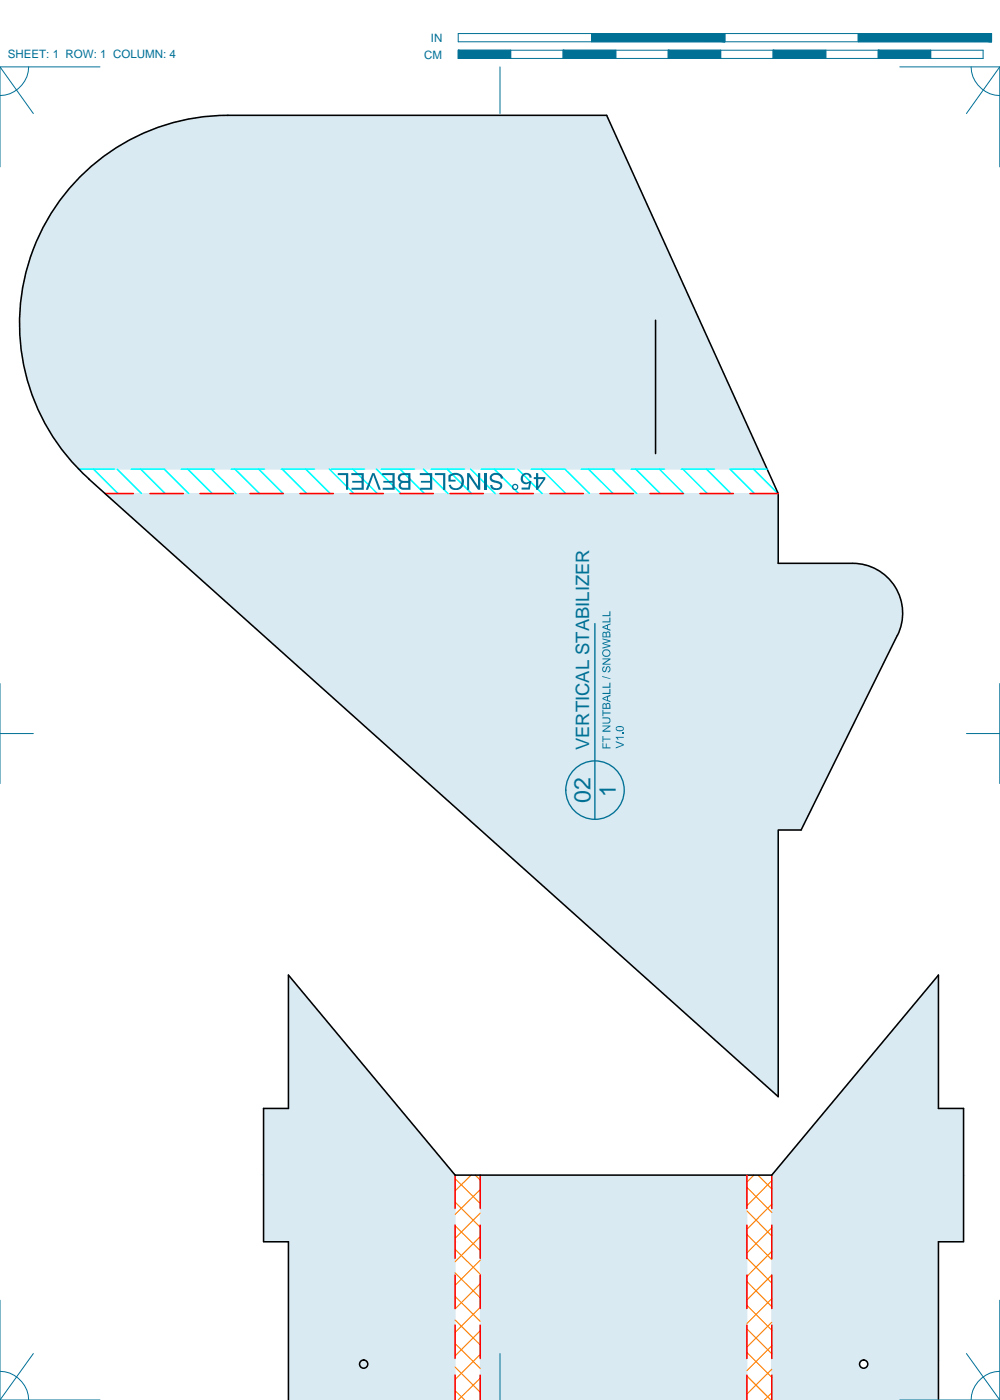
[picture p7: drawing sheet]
<svg xmlns="http://www.w3.org/2000/svg" width="190mm" height="267mm" viewBox="0 0 190 267" stroke-linecap="round" stroke-linejoin="round" font-family="sans-serif">
<defs><g id="words">
<g font-size="4.4" fill="#007095">
<text x="112.5" y="153" transform="rotate(-90 112.5 153)">02</text>
<text x="117.3" y="151.8" transform="rotate(-90 117.3 151.8)">1</text>
</g>
<text font-size="3.5" fill="#007095" x="112.2" y="142.9" transform="rotate(-90 112.2 142.9)">VERTICAL STABILIZER</text>
<g font-size="2.2" fill="#007095">
<text x="1.5" y="11.1">SHEET: 1 ROW: 1 COLUMN: 4</text>
<text x="80.8" y="11.2">CM</text>
<text x="82.1" y="8">IN</text>
</g>
</g></defs>
<!-- layer: 41 SHADE FB -->
<g fill="#d9eaf3" stroke="#d9eaf3" stroke-width=".19">
<path d="M54.9 185.8l21.2 25.4h-21.2z"/>
<path d="M178.8 185.8v25.4h-21.2z"/>
<path d="M91.6 158.1h56.7v50.8z"/>
<path d="M157.6 211.2l-10.6 12.7h36.6zM157.6 211.2h26v12.7z"/>
<path d="M50.2 211.2v12.7h36.5zM50.2 211.2h25.9l10.6 12.7z"/>
<path d="M147 223.9v12.7h36.6zM147 223.9h36.6v12.7z"/>
<path d="M50.2 223.9v12.7h36.5zM50.2 223.9h36.5v12.7z"/>
<path d="M147 236.6v22.5h31.8zM147 236.6h31.8v22.5z"/>
<path d="M164.5 259.1l14.3 .1zM164.5 259.1l14.3 .1z"/>
<path d="M147 259.1l17.2 .1zM147 259.1h17.5z"/>
<path d="M164.8 259.2l.3 .1h13.7zM164.8 259.2h14v.1z"/>
<path d="M147 259.2v.1h16.9zM147 259.2h17.2l-.3 .1z"/>
<path d="M165.1 259.3l.1 .3h13.6zM165.1 259.3h13.7v.3z"/>
<path d="M147 259.3v.3h16.7zM147 259.3h16.9l-.2 .3z"/>
<path d="M165.2 259.6l.1 .3h13.5zM165.2 259.6h13.6v.3z"/>
<path d="M147 259.6v.3h16.7zM147 259.6h16.7v.3z"/>
<path d="M165.3 259.9l-.1 .3h13.6zM165.3 259.9h13.5v.3z"/>
<path d="M147 259.9v.3h16.7zM147 259.9h16.7v.3z"/>
<path d="M165.2 260.2l-.1 .3h13.7zM165.2 260.2h13.6v.3z"/>
<path d="M147 260.2v.3h16.9zM147 260.2h16.7l.2 .3z"/>
<path d="M164.8 260.6h14l-13.7-.1zM165.1 260.5h13.7v.1z"/>
<path d="M147 260.5v.1h17.2zM147 260.5h16.9l.3 .1z"/>
<path d="M164.5 260.7h14.3zM164.8 260.6l14 .1z"/>
<path d="M147 260.6l17.5 .1zM147 260.6l17.5 .1z"/>
<path d="M148.5 266.7h30.3v-6zM147 260.7h31.8l-30.3 6zM147 260.7v6h1.5z"/>
<path d="M86.7 236.6l-25.4 30.1h25.4zM54.9 236.6h31.8l-25.4 30.1zM54.9 236.6v30.1h6.4z"/>
<path d="M98.9 266.7h43.4v-42.8zM91.5 223.9h50.8l-43.4 42.8zM91.5 223.9v42.8h7.4z"/>
<path d="M40.8 22.1h74.8zM43.4 22l72.2 .1z"/>
<path d="M38.2 22.3h77.5l-74.9-.2zM40.8 22.1h74.8l.1 .2z"/>
<path d="M35.7 22.7h80.2l-77.7-.4zM38.2 22.3h77.5l.2 .4z"/>
<path d="M33.1 23.3h83.1l-80.5-.6zM35.7 22.7h80.2l.3 .6z"/>
<path d="M30.7 24.1h85.8l-83.4-.8zM33.1 23.3h83.1l.3 .8z"/>
<path d="M28.3 25h88.6l-86.2-.9zM30.7 24.1h85.8l.4 .9z"/>
<path d="M25.9 26h91.5l-89.1-1zM28.3 25h88.6l.5 1z"/>
<path d="M23.6 27.3h94.3l-92-1.3zM25.9 26h91.5l.5 1.3z"/>
<path d="M21.4 28.6h97.2l-95-1.3zM23.6 27.3h94.3l.7 1.3z"/>
<path d="M19.3 30.1h100l-97.9-1.5zM21.4 28.6h97.2l.7 1.5z"/>
<path d="M17.3 31.7h102.7l-100.7-1.6zM19.3 30.1h100l.7 1.6z"/>
<path d="M15.5 33.5h105.3l-103.5-1.8zM17.3 31.7h102.7l.8 1.8z"/>
<path d="M15.5 33.5l-1.8 1.8h107.9zM15.5 33.5h105.3l.8 1.8z"/>
<path d="M13.7 35.3l-1.7 2h110.6zM13.7 35.3h107.9l1 2z"/>
<path d="M12 37.3l-1.5 2.2h113zM12 37.3h110.6l.9 2.2z"/>
<path d="M10.5 39.5l-1.4 2.1h115.4zM10.5 39.5h113l1 2.1z"/>
<path d="M9.1 41.6l-1.2 2.3h117.6zM9.1 41.6h115.4l1 2.3z"/>
<path d="M7.9 43.9l-1.1 2.3h119.8zM7.9 43.9h117.6l1.1 2.3z"/>
<path d="M6.8 46.2l-.9 2.4h121.8zM6.8 46.2h119.8l1.1 2.4z"/>
<path d="M5.9 48.6l-.8 2.5h123.7zM5.9 48.6h121.8l1.1 2.5z"/>
<path d="M5.1 51.1l-.6 2.5h125.4zM5.1 51.1h123.7l1.1 2.5z"/>
<path d="M4.5 53.6l-.4 2.6h127zM4.5 53.6h125.4l1.2 2.6z"/>
<path d="M4.1 56.2l-.3 2.5h128.4zM4.1 56.2h127l1.1 2.5z"/>
<path d="M3.8 58.7l-.1 2.6h129.7zM3.8 58.7h128.4l1.2 2.6z"/>
<path d="M3.7 61.3l.1 2.6h130.8zM3.7 61.3h129.7l1.2 2.6z"/>
<path d="M3.8 63.9l.2 2.6h131.8zM3.8 63.9h130.8l1.2 2.6z"/>
<path d="M4 66.5l.4 2.5h132.5zM4 66.5h131.8l1.1 2.5z"/>
<path d="M4.4 69l.5 2.5h133.1zM4.4 69h132.5l1.1 2.5z"/>
<path d="M4.9 71.5l.8 2.5h133.5zM4.9 71.5h133.1l1.2 2.5z"/>
<path d="M5.7 74l.8 2.5h133.8zM5.7 74h133.5l1.1 2.5z"/>
<path d="M6.5 76.5l1.1 2.3h133.8zM6.5 76.5h133.8l1.1 2.3z"/>
<path d="M7.6 78.8l1.2 2.3h133.6zM7.6 78.8h133.8l1 2.3z"/>
<path d="M8.8 81.1l1.3 2.2h133.3zM8.8 81.1h133.6l1 2.2z"/>
<path d="M10.1 83.3l1.5 2.1h132.8zM10.1 83.3h133.3l1 2.1z"/>
<path d="M11.6 85.4l1.6 2.1h132.1zM11.6 85.4h132.8l.9 2.1z"/>
<path d="M13.2 87.5l1.7 1.9h131.2zM13.2 87.5h132.1l.8 1.9z"/>
<path d="M20 94l14.8 13.3h113.5zM20 94h128.3v13.3z"/>
<path d="M34.8 107.3l128.8 .1zM34.8 107.3l128.8 .1z"/>
<path d="M34.9 107.4l.3 .2h129.6zM34.9 107.4h128.7l1.2 .2z"/>
<path d="M35.2 107.6l.4 .4h130.3zM35.2 107.6h129.6l1.1 .4z"/>
<path d="M35.6 108l.6 .5h130.8zM35.6 108h130.3l1.1 .5z"/>
<path d="M36.2 108.5l.7 .6h131.2zM36.2 108.5h130.8l1.1 .6z"/>
<path d="M36.9 109.1l.9 .8h131.2zM36.9 109.1h131.2l.9 .8z"/>
<path d="M37.8 109.9l.9 .9h131.1zM37.8 109.9h131.2l.8 .9z"/>
<path d="M38.7 110.8l1.1 1h130.7zM38.7 110.8h131.1l.7 1z"/>
<path d="M39.8 111.8l1.3 1.1h130zM39.8 111.8h130.7l.6 1.1z"/>
<path d="M41.1 112.9l1.2 1.1h129.2zM41.1 112.9h130l.4 1.1z"/>
<path d="M42.3 114l1.3 1.2h128.2zM42.3 114h129.2l.3 1.2z"/>
<path d="M43.6 115.2l1.4 1.2h126.9zM43.6 115.2h128.2l.1 1.2z"/>
<path d="M45 116.4l1.3 1.2h125.6zM45 116.4h126.9v1.2z"/>
<path d="M46.3 117.6l1.3 1.2h124.1zM46.3 117.6h125.6l-.2 1.2z"/>
<path d="M47.6 118.8l1.3 1.1h122.5zM47.6 118.8h124.1l-.3 1.1z"/>
<path d="M48.9 119.9l1.3 1.1h120.7zM48.9 119.9h122.5l-.5 1.1z"/>
<path d="M50.2 121l41.4 37.1h61zM50.2 121h120.7l-18.3 37.1z"/>
</g>
<!-- layer: 01 CUT -->
<g fill="none" stroke="#000" stroke-width=".3">
<path d="M43.4 22h72.2l32.7 72v13.3h14.2a9.5 9.5 0 0 1 8.5 13.7M43.4 22a39.7 39.7 0 0 0-37.1 25.5 39.7 39.7 0 0 0 10.6 43.7M124.9 61v25.4M16.9 91.2l131.4 117.7v-50.8h4.3l18.3-37.1M54.9 266.7v-30.1h-4.7v-25.4h4.7v-25.4l31.8 38.1h60.3l31.8-38.1v25.4h4.8v25.4h-4.8v30.1"/>
<circle cx="69.3" cy="259.9" r=".78"/>
<circle cx="164.5" cy="259.9" r=".78"/>
</g>
<!-- layer: 04 BEVEL -->
<g fill="none" stroke="#0ff" stroke-width=".3">
<path d="M14.9 89.4h6.9M17.8 89.4l4.7 4.6M22.3 89.4l4.7 4.6M25 89.4h6.3M26.8 89.4l4.7 4.6M31.3 89.4l4.6 4.6M34.5 89.4h6.4M35.8 89.4l4.6 4.6M40.3 89.4l4.7 4.6M44 89.4h6.4M44.7 89.4l4.7 4.6M49.3 89.4l4.6 4.6"/>
<path d="M53.6 89.4h6.3M53.8 89.4l4.6 4.6M58.3 89.4l4.6 4.6M62.7 89.4l4.7 4.6M63.1 89.4h6.3M67.2 89.4l4.7 4.6M71.7 89.4l4.7 4.6M72.6 89.4h6.4M76.2 89.4l4.7 4.6M80.7 89.4l4.6 4.6M82.1 89.4h6.4M85.2 89.4l4.6 4.6"/>
<path d="M89.7 89.4l4.6 4.6M91.7 89.4h6.3M94.1 89.4l4.7 4.6M98.6 89.4l4.7 4.6M101.2 89.4h6.3M103.1 89.4l4.7 4.6M107.6 89.4l4.7 4.6M110.7 89.4h6.4M112.1 89.4l4.7 4.6M116.6 89.4l4.7 4.6M120.2 89.4h6.4M121.1 89.4l4.7 4.6"/>
<path d="M125.6 89.4l4.7 4.6M129.8 89.4h6.3M130.1 89.4l4.6 4.6M134.6 89.4l4.6 4.6M139.1 89.4l4.6 4.6M139.3 89.4h6.8M143.6 89.4l4.6 4.6"/>
</g>
<!-- layer: 02 SCORE -->
<g fill="none" stroke="#f00" stroke-width=".3">
<path d="M20 94h5.4M28.6 94h6.3M38.1 94h6.3M47.6 94h6.4M57.1 94h6.4M66.7 94h6.3M76.2 94h6.3M85.7 94h6.4M95.2 94h6.4M104.8 94h6.3M114.3 94h6.3M123.8 94h6.4"/>
<path d="M133.3 94h6.4M142.9 94h5.4M86.7 223.9v6.3M86.7 233.4v6.3M91.5 223.9v6.3M91.5 233.4v6.3M142.3 223.9v6.3M142.3 233.4v6.3M147 223.9v6.3M147 233.4v6.3M86.7 242.9v6.4M86.7 252.4v6.4"/>
<path d="M91.5 242.9v6.4M91.5 252.4v6.4M142.3 242.9v6.4M142.3 252.4v6.4M147 242.9v6.4M147 252.4v6.4M86.7 262v4.7M91.5 262v4.7M142.3 262v4.7M147 262v4.7"/>
</g>
<!-- layer: 06 CAVITY -->
<g fill="none" stroke="#ff7f00" stroke-width=".21">
<path d="M86.7 224.5l4.8 4.8M86.7 229l4.8 4.8M86.7 233.5l4.8 4.8M86.7 238l4.8 4.7M89.7 223.9l-3 3M90.6 223.9l.9 .9M91.5 235.6l-4.8 4.8M91.5 231.1l-4.8 4.8M91.5 226.6l-4.8 4.8M142.3 226.2l4.7 4.8M142.3 230.7l4.7 4.8M142.3 235.2l4.7 4.7"/>
<path d="M142.3 239.6l4.7 4.8M143.6 223.9l-1.3 1.3M144.4 223.9l2.6 2.6M147 238.4l-4.7 4.8M147 233.9l-4.7 4.8M147 229.4l-4.7 4.8M147 224.9l-4.7 4.8M86.7 242.5l4.8 4.7M86.7 247l4.8 4.7M86.7 251.5l4.8 4.7M86.7 255.9l4.8 4.8M91.5 258l-4.8 4.8"/>
<path d="M91.5 253.5l-4.8 4.8M91.5 249l-4.8 4.8M91.5 244.6l-4.8 4.7M91.5 240.1l-4.8 4.8M142.3 244.1l4.7 4.8M142.3 248.7l4.7 4.7M142.3 253.2l4.7 4.7M142.3 257.6l4.7 4.8M147 256.4l-4.7 4.7M147 251.9l-4.7 4.7M147 247.4l-4.7 4.7M147 242.9l-4.7 4.8"/>
<path d="M86.7 260.4l4.8 4.8M86.7 264.9l1.8 1.8M91.5 262.6l-4.2 4.1M142.3 262.1l4.6 4.6M142.3 266.6l.1 .1M147 265.3l-1.4 1.4M147 260.9l-4.7 4.7"/>
</g>
<!-- layer: 23 NOTES -->
<g fill="#007095">
<path d="M99.5 90.4l.4-.3h.6l.6 .4 .2 .5h-.4l-.2-.4-.4-.2-.4 .1-.3 .5 .1 .6 .3 .3h.5l.4-.3 .3 .1-.3 1.6h-1.5v-.4h1.2l.2-.9-.8 .2-.6-.4-.2-.8z"/>
<path d="M93.5 90.5l.6-.4h.9l.6 .5 .2 .5-.4 .1-.2-.5-.5-.2-.7 .1a.52 .52 0 0 0-.3 .6 .52 .52 0 0 0 .7 .3l.8 .3 .4 .3v.8l-.5 .4h-.9l-.4-.1-.3-.4-.1-.4h.4l.1 .4 .3 .2 .8-.1a.46 .46 0 0 0 .2-.5 .46 .46 0 0 0-.5-.4l-.9-.2-.4-.3-.1-.7z"/>
<path d="M102.1 90.1h.4v.8h1.4v.4l-1.5 2h-.3v-2h-.4v-.4h.4zM102.5 91.3v1.4l1-1.4z"/>
<path d="M97.5 92.8a.6 .6 0 0 1 1.2 0 .6 .6 0 0 1-1.2 0zM97.8 92.8a.37 .37 0 0 0 .7 0 .37 .37 0 0 0-.7 0z"/>
</g>
<path d="M92.4 90.1v3.2" fill="none" stroke="#007095" stroke-width=".42"/>
<g fill="#007095">
<path d="M89 90.1h.4l1.7 2.5v-2.5h.4v3.2h-.4l-1.7-2.5v2.5h-.4z"/>
<path d="M85.5 90.6l.9-.5h.7l.7 .3 .4 .4 .2 .7-.1 .8-.3 .6-.8 .4h-.8l-.5-.2-.4-.7 .4-.1 .3 .6 .4 .1h.6l.4-.3 .3-.6v-.7l-.4-.8-1-.1-.6 .3v.6h.9v.3h-1.4z"/>
<path d="M82.8 90.1h2v3.2h-.4v-2.8h-1.6z"/>
<path d="M80 90.1h2.3v3.2h-2.2v-.4h1.8v-1h-1.7v-.3h1.7v-1.1h-1.9z"/>
<path d="M72.8 90.1h2.4v3.2h-2.3v-.4h1.9v-1h-1.8v-.3h1.8v-1.1h-2z"/>
<path d="M70.9 90.1h.4l1.3 3.2h-.5l-1-2.8-1 2.8h-.4z"/>
<path d="M66.9 90.1h2.4v3.2h-2.3v-.4h1.9v-1h-1.8v-.3h1.8v-1.1h-2z"/>
<path d="M64.3 90.1h2v3.2h-.4v-2.8h-1.6z"/>
<path d="M75.9 90.6l.6-.4 1.7-.1v3.2h-1.5l-.6-.3-.2-.7 .5-.5-.6-.4zM76.5 92.1l-.1 .4a.56 .56 0 0 0 .7 .4h.7v-.9zM76.3 90.7l-.1 .3a.59 .59 0 0 0 .8 .6h.8v-1.1h-1.1z"/>
</g>
<g fill="none" stroke="#007095" stroke-width=".25">
<path d="M113.3 118.8v37.3"/>
<circle cx="113.3" cy="150.5" r="5.6"/>
</g>
<g fill="#007095">
<path d="M114.8 141.6h.1v.8h.5v-.8h.2v.8h.7v.2h-1.5z"/>
<path d="M114.8 140.2h.1v.5h1.4v.2h-1.4v.5h-.1z"/>
<path d="M114.8 138.2h1.5v.2l-1.2 .8h1.2v.2h-1.5v-.2l1.2-.8h-1.2z"/>
<path d="M114.8 136.7h1.2l.3 .3v.5l-.2 .3h-1.3v-.1l1.2-.1 .1-.4a.39 .39 0 0 0-.5-.3h-.8z"/>
<path d="M114.8 135.2h.1v.5h1.4v.2h-1.4v.5h-.1z"/>
<path d="M114.8 132h1.3v-.8h.2v1h-1.5z"/>
<path d="M114.8 130.8h1.3v-.8h.2v1h-1.5z"/>
<path d="M114.7 128.8l1.6 .4v.2l-1.6-.5z"/>
<path d="M114.8 127.1l.4-.1-.3 .4a.27 .27 0 0 0 .2 .4 .27 .27 0 0 0 .3-.3l.2-.5a.55 .55 0 0 1 .7 .3 .55 .55 0 0 1-.3 .7l-.2 .1v-.2l.3-.2v-.4a.24 .24 0 0 0-.3-.2 .24 .24 0 0 0-.2 .3l-.2 .4a.47 .47 0 0 1-.6 .1 .47 .47 0 0 1 0-.7z"/>
<path d="M114.8 125.4h1.5v.2l-1.2 .8h1.2v.2h-1.5v-.2l1.2-.8h-1.2z"/>
<path d="M114.8 121.6l1.5 .4v.2l-1.4 .4 1.4 .3v.2l-1.5 .5v-.2l1.2-.3-1.2-.4v-.2l1.2-.4-1.2-.3z"/>
<path d="M114.8 118.4h1.3v-.8h.2v1h-1.5z"/>
<path d="M114.8 117.2h1.3v-.7h.2v.9h-1.5z"/>
<path d="M117.3 141.2l1.5 .6v.2l-1.5 .6v-.2l1.4-.5-1.4-.5z"/>
<path d="M117.3 140.4h1.5v.1h-1.2l.3 .4h-.3z"/>
<path d="M118.6 139.6h.2v.2h-.2z"/>
<path d="M114.8 134.1h.1a.35 .35 0 0 1 .6 .1 .4 .4 0 0 1 .5-.3 .4 .4 0 0 1 .2 .5l.1 .6h-1.5zM115 134.2l-.1 .6h.5v-.3a.26 .26 0 0 0-.1-.3 .26 .26 0 0 0-.3 0zM115.7 134.2l-.1 .6h.5v-.3a.27 .27 0 0 0-.1-.4 .27 .27 0 0 0-.3 .1z"/>
<path d="M114.8 133l1.5-.7v.3l-.5 .2v.6l.5 .2v.2l-1.5-.6zM114.9 133.1l.8 .3v-.6z"/>
<path d="M114.7 124.4a.8 .8 0 0 1 1.6 0 .8 .8 0 0 1-1.6 0zM115.1 124l-.2 .3 .1 .5 .7 .1 .4-.3a.61 .61 0 0 0-.3-.6 .61 .61 0 0 0-.7 0z"/>
<path d="M114.8 120.5a.35 .35 0 0 1 .3-.2 .35 .35 0 0 1 .3 .3l.3-.3 .4 .1 .2 .4v.6h-1.5zM115 120.6l-.1 .6h.5v-.5zM115.7 120.5l-.1 .7h.5v-.3a.29 .29 0 0 0-.1-.3 .29 .29 0 0 0-.3-.1z"/>
<path d="M114.8 119.4l1.5-.7v.3l-.5 .1v.7l.5 .1v.3l-1.5-.6zM114.9 119.5l.8 .2v-.5z"/>
<path d="M117.3 138.6l.5-.3h.7l.3 .3v.4l-.4 .3h-.8l-.3-.3zM117.5 138.6v.1a.43 .43 0 0 0 .2 .4 .43 .43 0 0 0 .5 0h.2a.34 .34 0 0 0 .2-.5 .34 .34 0 0 0-.5-.1z"/>
</g>
<!-- layer: 22 TILED -->
<g fill="none" stroke="#007095" stroke-width=".19">
<path d="M0 12.7l6.3 8.9M5.5 12.7a5.6 5.6 0 0 1-5.5 5.5M19 12.7h-19v19.1M87.3 6.4h101.6v1.6h-101.6zM87.3 9.6h100v1.5h-100zM95.2 12.7v8.9M97.3 9.6v1.5M107.3 9.6v1.5M112.7 6.4v1.6M117.3 9.6v1.5M127.3 9.6v1.5M137.3 9.6v1.5"/>
<path d="M138.1 6.4v1.6M147.3 9.6v1.5M157.3 9.6v1.5M163.5 6.4v1.6M167.3 9.6v1.5M171.4 12.7h19.1v19.1M177.3 9.6v1.5M185 12.7a5.6 5.6 0 0 0 5.5 5.5M190.5 12.7l-6.4 8.9M0 139.7h6.3M0 130.2v19.1M184.1 139.7h6.4"/>
<path d="M190.5 130.2v19.1M0 247.7v19h19M6.3 257.9l-6.3 8.8M95.2 257.9v8.8M184.1 257.9l6.4 8.8M190.5 247.7v19h-19.1M0 261.2a5.6 5.6 0 0 1 5.5 5.5M190.5 261.2a5.6 5.6 0 0 0-5.5 5.5"/>
</g>
<g fill="#007095" stroke="#007095" stroke-width=".19">
<path d="M163.5 6.4v1.6h25.4zM163.5 6.4h25.4v1.6z"/>
<path d="M112.7 6.4v1.6h25.4zM112.7 6.4h25.4v1.6z"/>
<path d="M167.3 9.6v1.5h10zM167.3 9.6h10v1.5z"/>
<path d="M147.3 9.6v1.5h10zM147.3 9.6h10v1.5z"/>
<path d="M127.3 9.6v1.5h10zM127.3 9.6h10v1.5z"/>
<path d="M107.3 9.6v1.5h10zM107.3 9.6h10v1.5z"/>
<path d="M87.3 9.6v1.5h10zM87.3 9.6h10v1.5z"/>
</g>
<use href="#words"/>
</svg>
